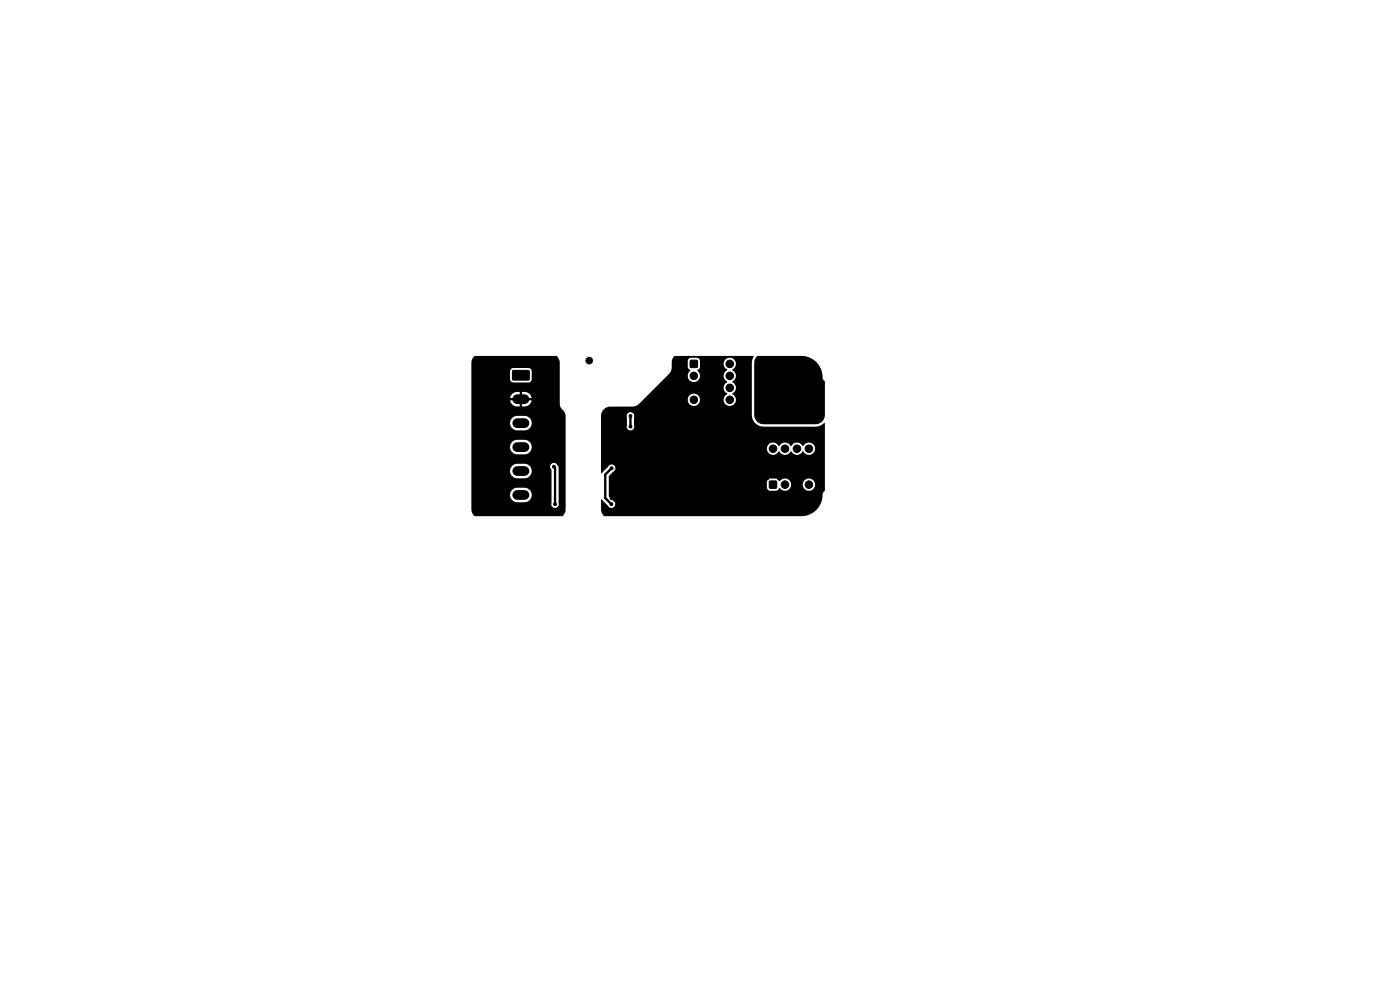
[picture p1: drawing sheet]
<svg xmlns="http://www.w3.org/2000/svg" width="297mm" height="210mm" viewBox="0 0 297 210" stroke-linecap="round" stroke-linejoin="round" font-family="sans-serif">
<g fill="#000" stroke="#000" stroke-width=".21">
<path d="M108.8 78.6h3.3l.2 .2v1.7l-.3 .1h-3.1l-.2-.2zM146.5 76.5h1.4v1.4h-1.4zM163.3 102.1h1.4v1.4h-1.4z"/>
<circle cx="125" cy="76.5" r=".7"/>
<circle cx="147.2" cy="79.7" r=".8"/>
<circle cx="154.8" cy="77.2" r=".8"/>
<circle cx="154.8" cy="79.7" r=".8"/>
<circle cx="166.8" cy="80" r=".45"/>
<circle cx="167.7" cy="77.7" r=".45"/>
<circle cx="170" cy="80" r="4.3"/>
<circle cx="170" cy="76.8" r=".45"/>
<circle cx="172.3" cy="77.7" r=".45"/>
<circle cx="173.2" cy="80" r=".45"/>
<circle cx="115" cy="97" r=".3"/>
<circle cx="116.5" cy="96" r=".3"/>
<circle cx="116.5" cy="98" r=".3"/>
<circle cx="117.5" cy="99" r=".3"/>
<circle cx="117.8" cy="97" r=".3"/>
<circle cx="119" cy="97" r=".3"/>
<circle cx="128" cy="97.3" r=".3"/>
<circle cx="129" cy="90" r=".3"/>
<circle cx="129" cy="89.3" r=".3"/>
<circle cx="129" cy="97.3" r=".3"/>
<circle cx="129" cy="90.8" r=".3"/>
<circle cx="129.8" cy="99.3" r=".3"/>
<circle cx="129.8" cy="89.3" r=".3"/>
<circle cx="130" cy="98" r=".3"/>
<circle cx="130" cy="97.3" r=".3"/>
<circle cx="130.5" cy="89.3" r=".3"/>
<circle cx="130.8" cy="98" r=".3"/>
<circle cx="130.8" cy="97.2" r=".3"/>
<circle cx="133.8" cy="90.5" r=".3"/>
<circle cx="133.8" cy="88.3" r=".3"/>
<circle cx="147.2" cy="82.3" r=".8"/>
<circle cx="147.2" cy="84.8" r=".8"/>
<circle cx="150.2" cy="87.3" r=".3"/>
<circle cx="150.2" cy="88.3" r=".3"/>
<circle cx="150.2" cy="86.5" r=".3"/>
<circle cx="151" cy="88.3" r=".3"/>
<circle cx="151" cy="86.5" r=".3"/>
<circle cx="151.8" cy="88.3" r=".3"/>
<circle cx="151.8" cy="86.5" r=".3"/>
<circle cx="154.8" cy="84.8" r=".8"/>
<circle cx="154.8" cy="82.3" r=".8"/>
<circle cx="162.7" cy="98.5" r=".3"/>
<circle cx="162.8" cy="99.2" r=".3"/>
<circle cx="164" cy="95.2" r=".8"/>
<circle cx="165.2" cy="98.5" r=".3"/>
<circle cx="165.2" cy="99.2" r=".3"/>
<circle cx="166.5" cy="95.2" r=".8"/>
<circle cx="167.7" cy="82.3" r=".45"/>
<circle cx="169.1" cy="95.2" r=".8"/>
<circle cx="170" cy="83.2" r=".45"/>
<circle cx="171.6" cy="95.2" r=".8"/>
<circle cx="172.3" cy="82.3" r=".45"/>
<circle cx="115.2" cy="105.5" r=".3"/>
<circle cx="116" cy="105.5" r=".3"/>
<circle cx="117.8" cy="106.9" r=".3"/>
<circle cx="129.7" cy="106.9" r=".3"/>
<circle cx="129.8" cy="105.7" r=".3"/>
<circle cx="131.3" cy="106.1" r=".3"/>
<circle cx="131.4" cy="105.4" r=".3"/>
<circle cx="133.8" cy="106.2" r=".3"/>
<circle cx="133.9" cy="105.5" r=".3"/>
<circle cx="133.9" cy="107" r=".3"/>
<circle cx="136.2" cy="105.5" r=".3"/>
<circle cx="136.2" cy="106.2" r=".3"/>
<circle cx="136.2" cy="107" r=".3"/>
<circle cx="140" cy="105.5" r=".3"/>
<circle cx="140" cy="106.2" r=".3"/>
<circle cx="140" cy="104" r=".3"/>
<circle cx="140" cy="107" r=".3"/>
<circle cx="140" cy="104.7" r=".3"/>
<circle cx="140.8" cy="104" r=".3"/>
<circle cx="141.8" cy="104" r=".3"/>
<circle cx="142.5" cy="105.5" r=".3"/>
<circle cx="142.5" cy="106.2" r=".3"/>
<circle cx="142.5" cy="104" r=".3"/>
<circle cx="142.5" cy="107" r=".3"/>
<circle cx="142.5" cy="104.7" r=".3"/>
<circle cx="146.8" cy="104" r=".45"/>
<circle cx="147.7" cy="101.7" r=".45"/>
<circle cx="147.7" cy="106.3" r=".45"/>
<circle cx="150" cy="104" r="4.3"/>
<circle cx="150" cy="107.2" r=".45"/>
<circle cx="150" cy="100.8" r=".45"/>
<circle cx="152.3" cy="101.7" r=".45"/>
<circle cx="152.3" cy="106.3" r=".45"/>
<circle cx="153.2" cy="104" r=".45"/>
<circle cx="162.7" cy="101.5" r=".3"/>
<circle cx="162.8" cy="100" r=".3"/>
<circle cx="162.8" cy="100.8" r=".3"/>
<circle cx="165.2" cy="101.5" r=".3"/>
<circle cx="165.2" cy="100" r=".3"/>
<circle cx="165.2" cy="100.8" r=".3"/>
<circle cx="165.5" cy="104.5" r=".3"/>
<circle cx="165.5" cy="107.5" r=".3"/>
<circle cx="165.5" cy="106" r=".3"/>
<circle cx="165.5" cy="105.2" r=".3"/>
<circle cx="165.5" cy="106.7" r=".3"/>
<circle cx="166.5" cy="102.8" r=".8"/>
<circle cx="167.5" cy="104.5" r=".3"/>
<circle cx="167.5" cy="107.5" r=".3"/>
<circle cx="167.5" cy="106" r=".3"/>
<circle cx="167.5" cy="105.2" r=".3"/>
<circle cx="167.5" cy="106.7" r=".3"/>
<circle cx="169.1" cy="102.8" r=".8"/>
<circle cx="171.6" cy="102.8" r=".8"/>
</g>
<path d="M109.7 84.7h1.6M109.7 89.8h1.6M109.7 94.8h1.6M109.7 99.9h1.6M109.7 105h1.6" fill="none" stroke="#000" stroke-width="2.1"/>
<path d="M117.5 99l.3 .2v7.7M129.7 99.3l-1.3 1.4v4.9l1.3 1.3M133.7 88.3v2.2" fill="none" stroke="#000" stroke-width=".5"/>
<path d="M100.6 75.5h17.5l.5 .7 .1 .8v8.6a3.5 3.5 0 0 0 1.1 2l.2 .7v19.7l-.3 1.1-.4 .4h-18.6l-.5-.7-.2-.8v-3.1h8.2v.2a1.55 1.55 0 0 0 1.4 1.4h1.9a1.54 1.54 0 0 0 1.3-1.6 1.54 1.54 0 0 0-1.4-1.4h-2a1.55 1.55 0 0 0-1.2 1.4h-8.2v-5.1h8.2v.2a1.55 1.55 0 0 0 1.4 1.5l1.9-.1a1.55 1.55 0 0 0 .9-2.5h4.3l.3 .8v7a.81 .81 0 0 0 .8 1 .81 .81 0 0 0 .7-1.1v-7.6a.9 .9 0 0 0-.9-.8 .9 .9 0 0 0-.9 .7h-4.3l-.8-.5h-2.2a1.55 1.55 0 0 0-1.2 1.4h-8.2v-5.1h8.2v.3a1.55 1.55 0 0 0 1.4 1.4h1.9a1.54 1.54 0 0 0 1.3-1.6 1.54 1.54 0 0 0-1.4-1.5h-2a1.55 1.55 0 0 0-1.2 1.4h-8.2v-5.1h8.2v.3a1.55 1.55 0 0 0 1.4 1.4h1.9a1.54 1.54 0 0 0 1.3-1.6 1.54 1.54 0 0 0-1.4-1.5l-2 .1a1.55 1.55 0 0 0-1.2 1.3h-8.2v-5.2h9.8v.5h-1.6a1.64 1.64 0 0 0 2 1.3v-.9h.6v.9h.6a1.53 1.53 0 0 0 1.4-1.3h-1.6v-.5h1.6v-.1a1.65 1.65 0 0 0-2-1.2v.9h-.6v-.9h-.6a1.53 1.53 0 0 0-1.4 1.3h-8.2v-5.6h8.2v1.7l.4 .6h3.5l.5-.2 .2-.5v-1.6l-.3-.6-.4-.1h-3.2a.74 .74 0 0 0-.7 .7h-8.2v-2.1l.2-.5zM128 86.9l.7-.5 .5-.1 5.5-.1 .7-.4 1.1-1.1h9.4v.2a1.3 1.3 0 0 0 2 1 1.3 1.3 0 0 0 0-2.2 1.3 1.3 0 0 0-2 1h-9.4l5.6-5.6 .4-.9v-1.6h3.4v1.3l.6 .7a1.33 1.33 0 0 0-.2 2 1.33 1.33 0 0 0 2-.1 1.33 1.33 0 0 0-.4-2l.5-.4 .1-1h5a1.77 1.77 0 0 0 .8 1.4 1.42 1.42 0 0 0-.8 1.2 1.42 1.42 0 0 0 .8 1.3 1.42 1.42 0 0 0-.8 1.3 1.42 1.42 0 0 0 .8 1.2 1.34 1.34 0 0 0-.5 2.1 1.34 1.34 0 0 0 2.1 0 1.34 1.34 0 0 0-.6-2.1 1.42 1.42 0 0 0 .8-1.2 1.42 1.42 0 0 0-.8-1.3 1.42 1.42 0 0 0 .8-1.3 1.42 1.42 0 0 0-.8-1.2 1.32 1.32 0 0 0 .3-2.3 1.32 1.32 0 0 0-2.1 .9h-5v-.6l-.3-.5-.4-.1h-1.2a.74 .74 0 0 0-.7 .7h-3.4l.3-.7 .4-.4h16.6l-.3 1.5v11l.2 1 .6 .9 .7 .4 1 .2h11l1-.2 1-.5v14.4a2.95 2.95 0 0 0-.7 2 4.5 4.5 0 0 1-4.3 3.3h-41.8l-.5-.7-.2-.5v-2.3h.2l1.3 1.3a.81 .81 0 0 0 1.3 .2 .81 .81 0 0 0-.3-1.3l-.8-.9v-3.1h33.5v1.2a.74 .74 0 0 0 .7 .7h1.3l.7-.6a1.31 1.31 0 0 0 1.5 .5 1.31 1.31 0 0 0 .9-1.3h2.5v.2a1.3 1.3 0 0 0 2 1 1.3 1.3 0 0 0 0-2.2 1.3 1.3 0 0 0-2 1h-2.5v-.2a1.37 1.37 0 0 0-1.1-1 1.37 1.37 0 0 0-1.4 .6l-.6-.6h-1.3l-.4 .2-.3 .5h-33.5v-1.2l.9-.9a.81 .81 0 0 0 .2-1.3 .81 .81 0 0 0-1.3 .2l-1.4 1.4-.1-5.3h35.2a1.35 1.35 0 0 0 1 1.4 1.35 1.35 0 0 0 1.6-.8 1.43 1.43 0 0 0 2.5 0 1.43 1.43 0 0 0 2.5 0 1.34 1.34 0 0 0 2.1 .5 1.34 1.34 0 0 0 0-2.1 1.34 1.34 0 0 0-2.1 .6 1.42 1.42 0 0 0-1.2-.8 1.42 1.42 0 0 0-1.3 .8 1.42 1.42 0 0 0-1.3-.8 1.42 1.42 0 0 0-1.2 .8 1.35 1.35 0 0 0-1.5-.8 1.35 1.35 0 0 0-1.1 1.2h-35.2v-6.9h5.4l.1 2a.81 .81 0 0 0 .7 1.1 .81 .81 0 0 0 .8-1.1v-1.7a.8 .8 0 0 0-.6-1 .8 .8 0 0 0-1 .7h-5.4l.2-.8zM160.6 75.5h9.3a4.6 4.6 0 0 1 4.6 4.8l.5 .6v7.1a2 2 0 0 1-2 2h-11a2 2 0 0 1-2-2v-11l.2-.8z" fill="#000"/>
</svg>
